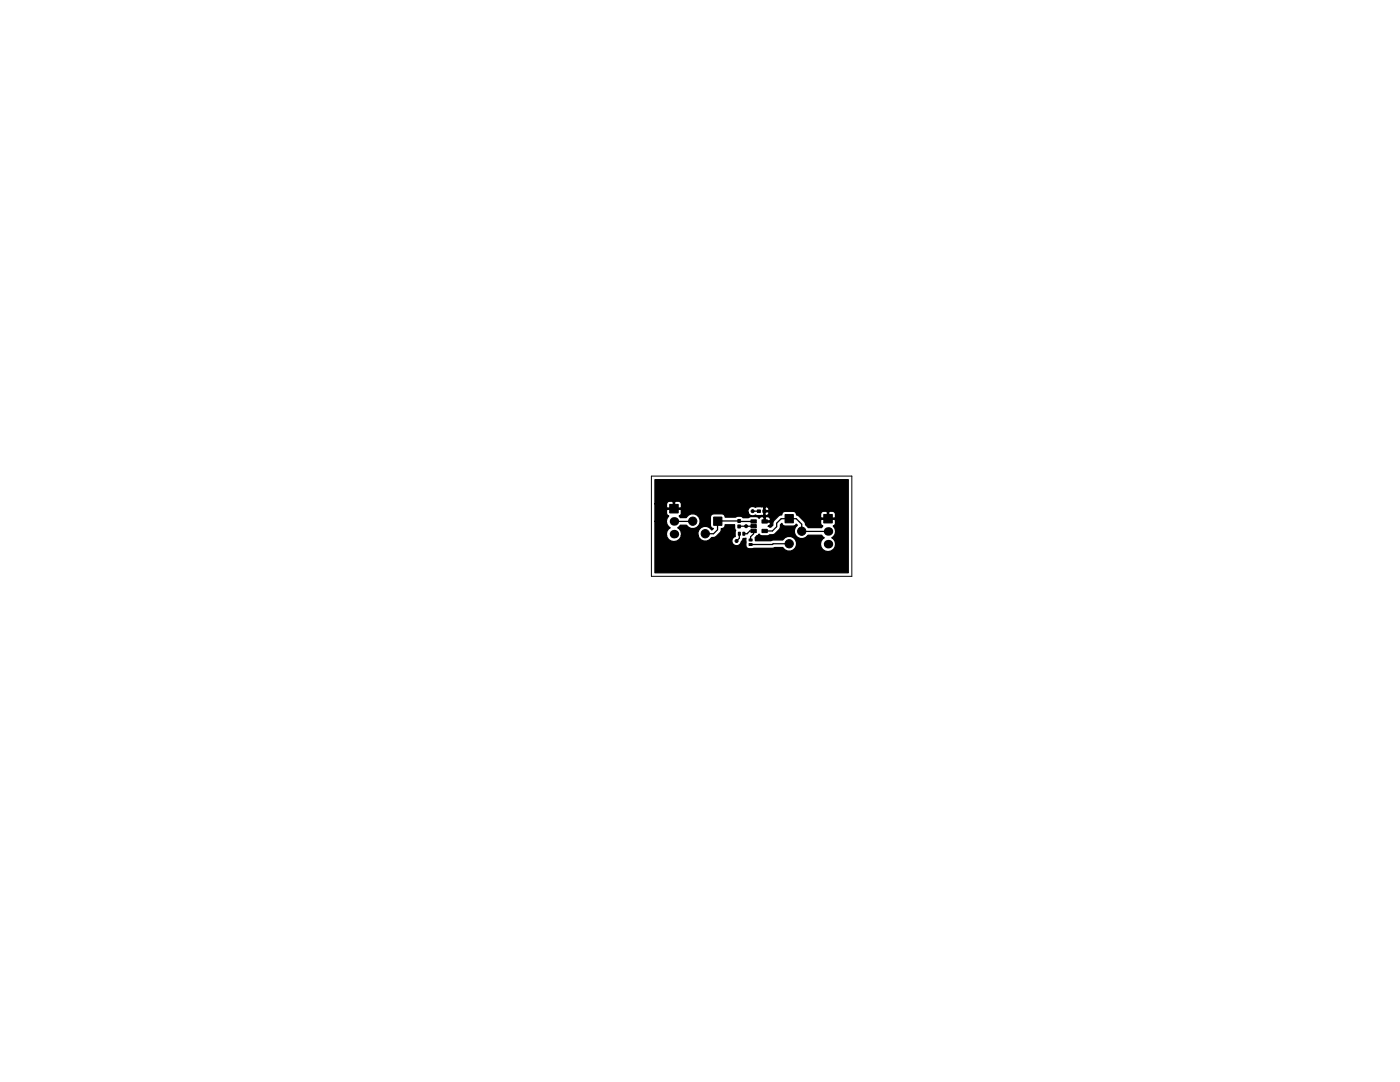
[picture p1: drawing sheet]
<svg xmlns="http://www.w3.org/2000/svg" width="279mm" height="216mm" viewBox="0 0 279 216" stroke-linecap="round" stroke-linejoin="round" font-family="sans-serif">
<path d="M130 95h40v20h-40z" fill="none" stroke="#000" stroke-width=".2"/>
<g fill="#000" stroke="#000" stroke-width=".2">
<path d="M133.6 100.7h1.7v1.7h-1.7zM142.4 103.2h1.7v1.6h-1.7zM147.2 103.7h.6v.5h-.6zM147.2 104.8h.6v.6h-.6zM147.3 106.2h.5v.6h-.5zM148.2 106.2h.4v.6h-.4zM149.9 103.7h1v.7h-1zM149.9 104.7h1v.6h-1zM149.9 105.6h1v.7h-1zM149.5 108.5h.6v.3h-.6zM149.5 107.5h.6v.5h-.6zM151.2 101.8h.6v.4h-.6z"/>
<path d="M152.1 105.6h1v.7h-1zM152.1 103.7h1v.7h-1zM152.2 101.8h.7v.4h-.7zM156.7 102.7h1.6v1.6h-1.6zM164.4 102.7h1.7v1.7h-1.7z"/>
<circle cx="138.2" cy="104" r=".82"/>
<circle cx="140.7" cy="106.5" r=".82"/>
<circle cx="147" cy="108" r=".3"/>
<circle cx="148.9" cy="105" r=".3"/>
<circle cx="150.2" cy="102" r=".3"/>
<circle cx="157.5" cy="108.5" r=".82"/>
<circle cx="160" cy="106" r=".82"/>
</g>
<g fill="#000">
<circle cx="134.5" cy="106.6" r=".85"/>
<circle cx="134.5" cy="104" r=".85"/>
<circle cx="165.3" cy="106" r=".85"/>
<circle cx="165.3" cy="108.6" r=".85"/>
</g>
<path d="M138.2 104h-3.7M147.6 106.5v.9l-.6 .6M148.5 106.5h.6l.5-.5h.8v.5l-.6 .6v.7M150.2 102h1.3M150.4 104.1l-7.1-.1-.1 1.7-.8 .8h-1.6M150.4 105l-2.9 .1M152.6 106h1.6l.8-.9v-.7l.9-.9h3l1.1 1.1v1.4h5.3M157.5 108.5l-7.7 .2" fill="none" stroke="#000" stroke-width=".25"/>
<path d="M130.7 95.7h38.6v18.6h-38.6v-10.3h2.3l.1 .6 .7 .7a1.49 1.49 0 0 0-.1 2.5 1.49 1.49 0 0 0 2.3-1h3.3l.2 .5a1.47 1.47 0 0 0 2.5 0l.7-.1a2.34 2.34 0 0 0 1.3-1.5v-.2h.1a.66 .66 0 0 0 .6-.8h1.9v.9l.2 .2-.1 .4 .1 .8-.3 .2a.95 .95 0 0 0 0 1.6 .95 .95 0 0 0 1.4-.7l.4-.7h.6v1.1a.78 .78 0 0 0 .6 1l4.7-.1 .4-.1h1.7a1.49 1.49 0 0 0 2.2 .3 1.49 1.49 0 0 0 0-2.2 1.49 1.49 0 0 0-2.3 .3l-5.5 .2a.76 .76 0 0 1 .3-1l.5-.3 .1 .1a2.1 2.1 0 0 0 1.8 .2l.2-.2h.8a2.11 2.11 0 0 0 1.4-2l.2-.3 .2 .4 .5 .2h1.6l.6-.4 .2 .2a1.48 1.48 0 0 0-.1 2.3 1.48 1.48 0 0 0 2.2-.3h2.8l.5 .5-.3 .2a1.49 1.49 0 0 0 .1 2.2 1.49 1.49 0 0 0 2.1-.2 1.49 1.49 0 0 0-.4-2.2 1.44 1.44 0 0 0 .3-2.3l.4-.5v-.7l-.1-.2h-2.7l-.1 .2v.7l.4 .5-.2 .3h-2.7l-.5-.6-.3-.6-1.1-1.1-.4-.2-.1-.3h4.9v.7l.1 .2h1.2v-1.2h.3v1.2h1.2l.1-.2v-.7l-.5-.5h-.7l-.1 .2-1.1-.2-.5 .5h-4.9l-.3-.4-1.9-.1a.65 .65 0 0 0-.7 .7l-.4 .1a2.53 2.53 0 0 0-1.4 1.6v.4l-.4 .4-.5-.2a.51 .51 0 0 0 .3-.8h-1.1v-1h.2v.7h.9l.2-.1a.62 .62 0 0 0-.4-.7 .62 .62 0 0 0-.7 .1l-.4-.1a.67 .67 0 0 0-.8 .3l-.3-.3a2.15 2.15 0 0 0-1.8 .2h-1.1a1.15 1.15 0 0 0-1.5-.1h-2.1a.65 .65 0 0 0-.6-.7h-1.7l-.4 .2-.2 .5v1.6a.63 .63 0 0 0 .6 .7l-.4 .2a1.48 1.48 0 0 0-1.8-.6 1.48 1.48 0 0 0-.9 1.7h-3.3l-.1-.8-.7-.7 .6-.5h1.2a1.48 1.48 0 0 0 2.2 .3 1.48 1.48 0 0 0 0-2.2 1.48 1.48 0 0 0-2.2 .4h-1.2l-.3-.3 .4-.3 .1-.5h13.3a.95 .95 0 0 0 1.5 .6l.4 .1h1.1l.1-.2v-.6h.3v.6l.1 .2a.48 .48 0 0 0 .6-.2 .48 .48 0 0 0-.1-.6h-.9v-.8h.3v.6h.6l.2-.2-.1-.3-.4-.3a.61 .61 0 0 1-.9 0h-.9l-.4 .1a.95 .95 0 0 0-1.1 0 .95 .95 0 0 0-.4 1h-13.3v-.4l-.2-.2h-2.6l-.2 .2v.7l.5 .5-.4 .5-.1 .5h-2.3v-3.5h2.3v.7l.2 .2h1.2v-1.2h.2v1.2h1.2l.2-.2-.1-.9-.4-.3h-.7l-.2 .2-1.1-.2-.5 .5h-2.3z" fill="#000" stroke="#000" stroke-width=".25"/>
</svg>
